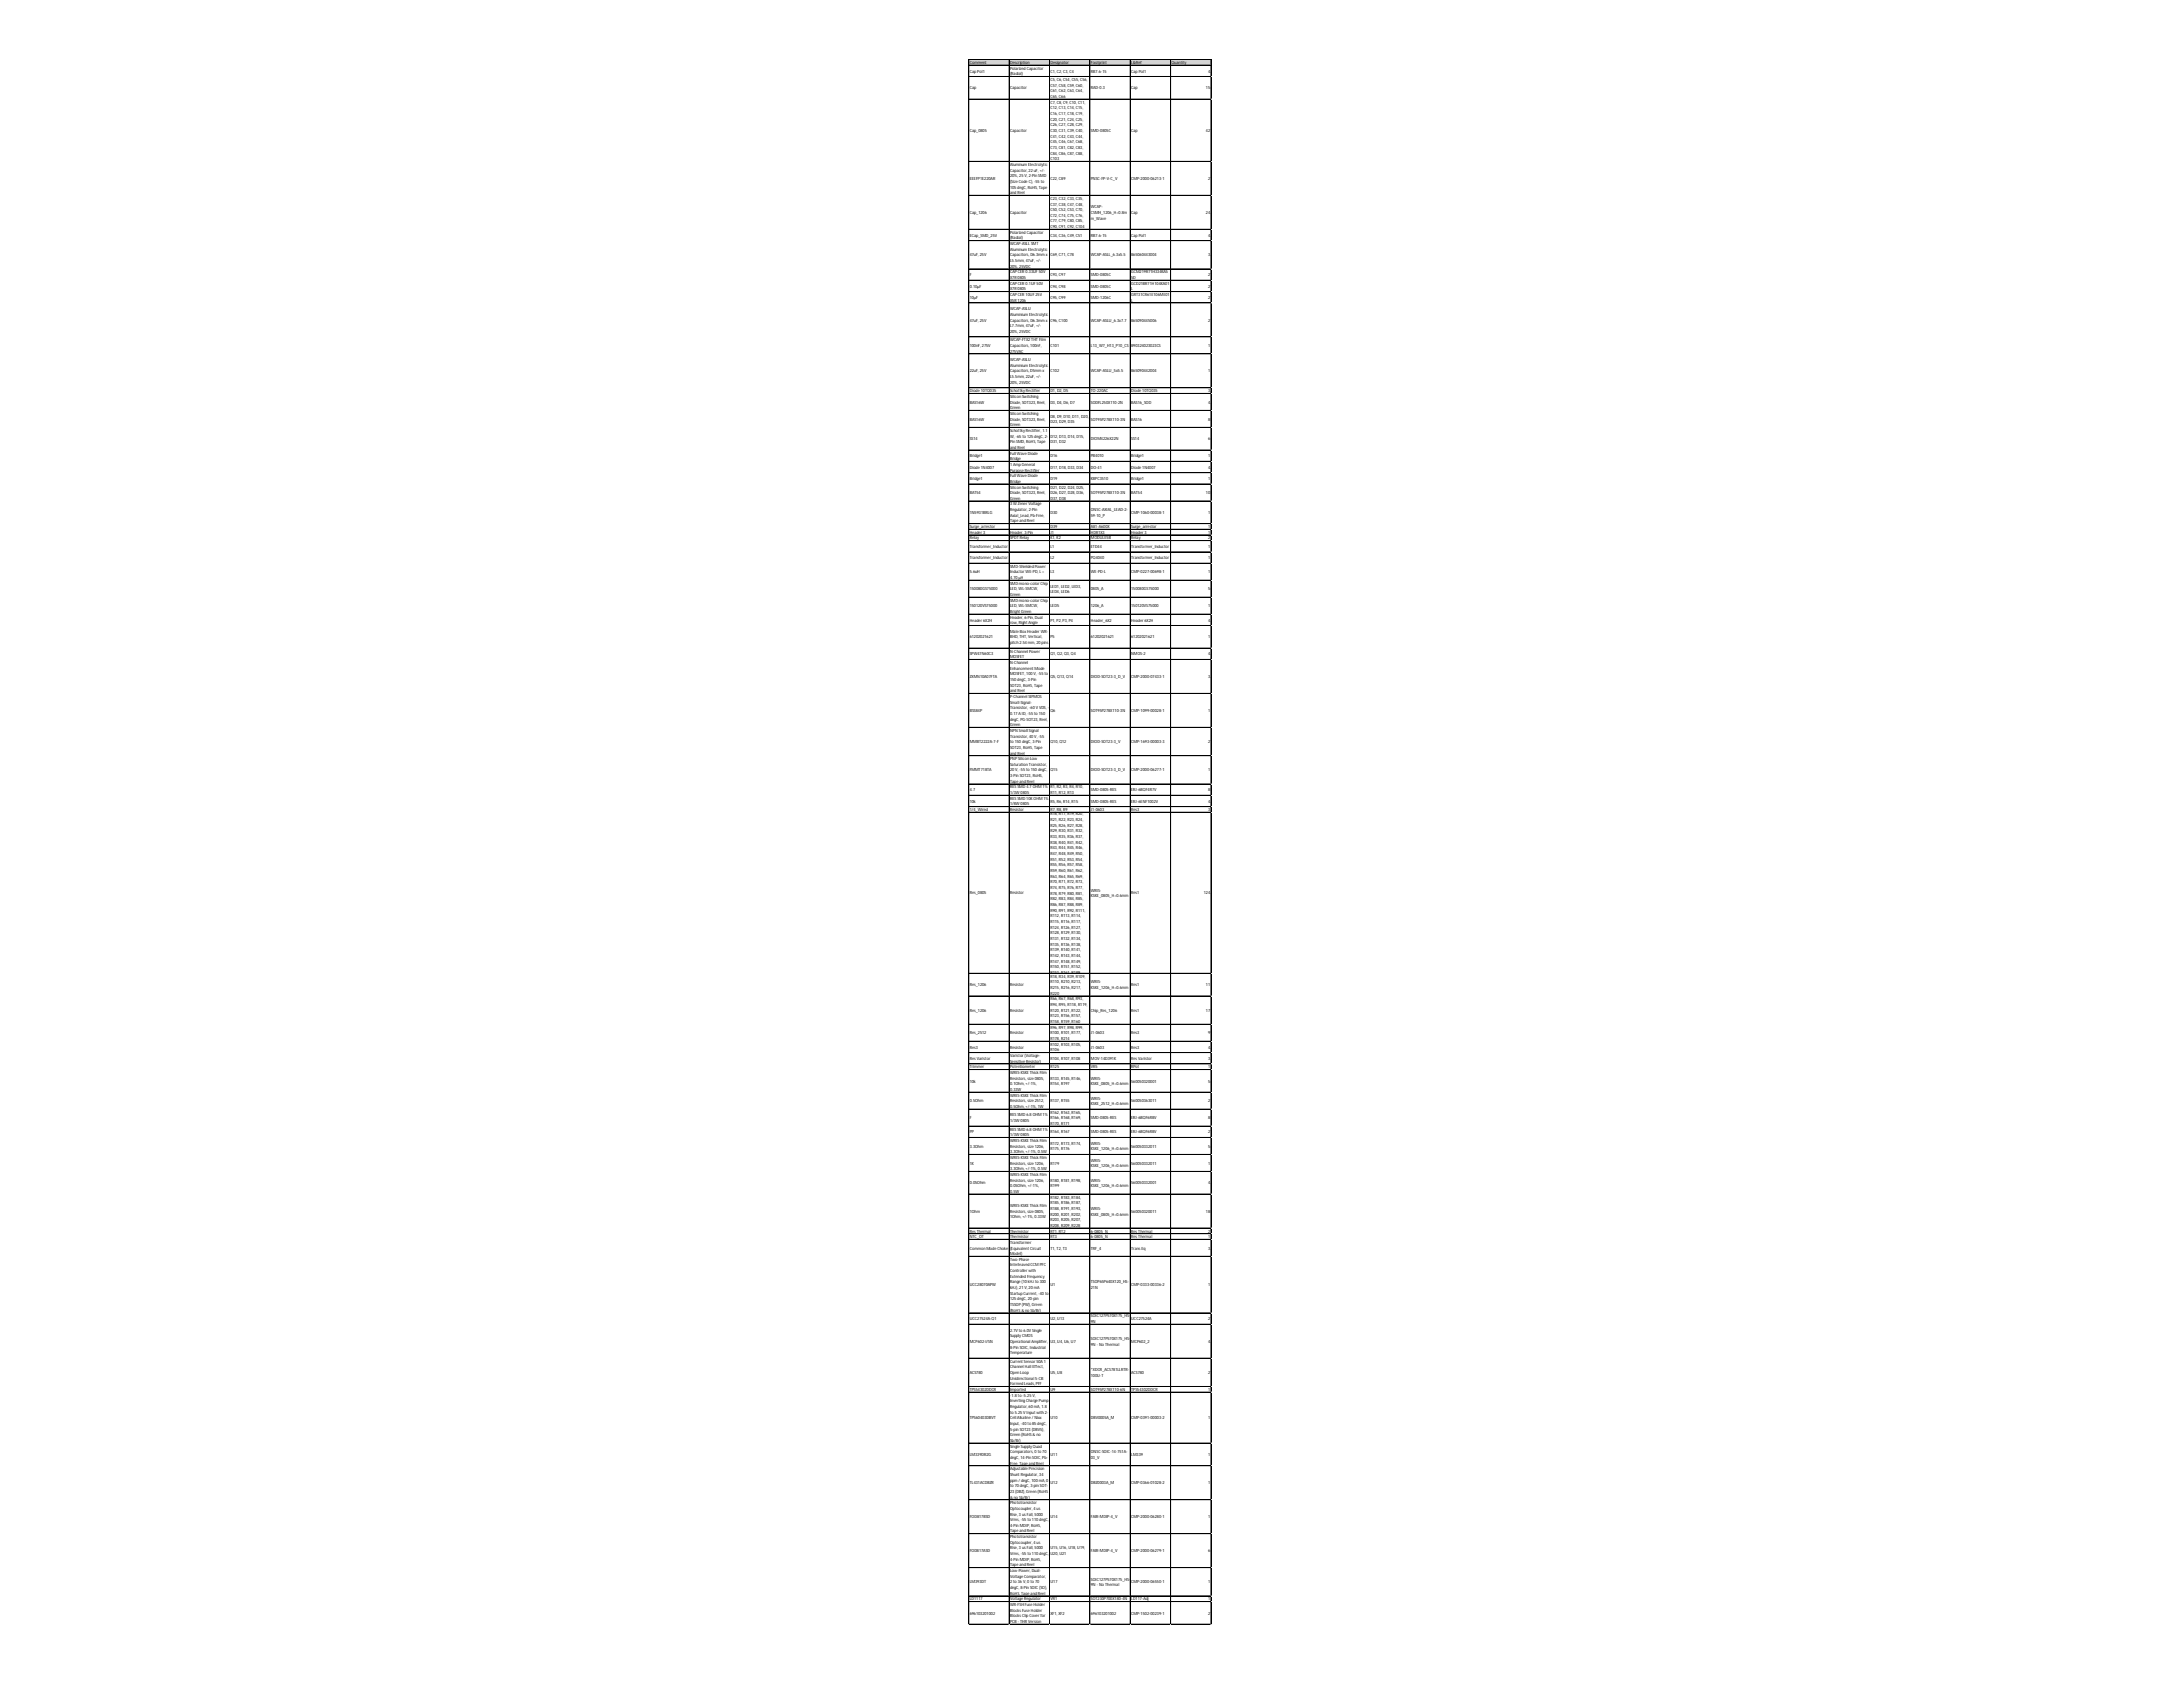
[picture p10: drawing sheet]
<svg xmlns="http://www.w3.org/2000/svg" width="279mm" height="216mm" viewBox="0 0 279 216" stroke-linecap="round" stroke-linejoin="round" font-family="sans-serif">
<defs><g id="words">
<g font-size=".5">
<text x="124.1" y="8.2">Comment</text>
<text x="124.1" y="9.3">Cap Pol1</text>
<text x="124.1" y="11.5">Cap</text>
<text x="129.3" y="8.2">Description</text>
<text x="129.3" y="8.9">Polarized Capacitor</text>
<text x="129.3" y="9.6">(Radial)</text>
<text x="129.3" y="11.5">Capacitor</text>
<text x="134.4" y="8.2">Designator</text>
<text x="134.4" y="9.3">C1, C2, C3, C4</text>
<text x="134.4" y="10.4">C5, C6, C54, C55, C56,</text>
<text x="134.4" y="11.1">C57, C58, C59, C60,</text>
<text x="134.4" y="11.8">C61, C62, C63, C64,</text>
<text x="139.6" y="8.2">Footprint</text>
<text x="139.6" y="9.3">RB7.6-15</text>
<text x="139.6" y="11.5">RAD-0.3</text>
<text x="144.8" y="8.2">LibRef</text>
<text x="144.8" y="9.3">Cap Pol1</text>
<text x="144.8" y="11.5">Cap</text>
<text x="149.9" y="8.2">Quantity</text>
<text x="154.4" y="11.5">15</text>
<text x="154.6" y="9.3">4</text>
<text x="124.1" y="16.9">Cap_0805</text>
<text x="129.3" y="16.9">Capacitor</text>
<text x="134.4" y="12.5">C65, C66</text>
<text x="134.4" y="13.3">C7, C8, C9, C10, C11,</text>
<text x="134.4" y="14">C12, C13, C14, C15,</text>
<text x="134.4" y="14.7">C16, C17, C18, C19,</text>
<text x="134.4" y="15.4">C20, C21, C24, C25,</text>
<text x="134.4" y="16.2">C26, C27, C28, C29,</text>
<text x="134.4" y="16.9">C30, C31, C39, C40,</text>
<text x="134.4" y="17.6">C41, C42, C43, C44,</text>
<text x="139.6" y="16.9">SMD-0805C</text>
<text x="144.8" y="16.9">Cap</text>
<text x="154.4" y="16.9">42</text>
<text x="124.1" y="23">EEEFP1E220AR</text>
<text x="129.3" y="21.2">Aluminum Electrolytic</text>
<text x="129.3" y="22">Capacitor, 22 uF, +/-</text>
<text x="129.3" y="22.7">20%, 25 V, 2-Pin SMD</text>
<text x="129.3" y="23.4">(Size Code C), -55 to</text>
<text x="134.4" y="18.3">C45, C46, C67, C68,</text>
<text x="134.4" y="19.1">C73, C81, C82, C83,</text>
<text x="134.4" y="19.8">C84, C86, C87, C88,</text>
<text x="134.4" y="20.5">C103</text>
<text x="134.4" y="23">C22, C89</text>
<text x="139.6" y="23">PNSC-FP-V-C_V</text>
<text x="144.8" y="23">CMP-2000-06213-1</text>
<text x="154.6" y="23">2</text>
<text x="124.1" y="27.4">Cap_1206</text>
<text x="129.3" y="24.1">105 degC, RoHS, Tape</text>
<text x="129.3" y="24.9">and Reel</text>
<text x="129.3" y="27.4">Capacitor</text>
<text x="129.3" y="29.9">Polarized Capacitor</text>
<text x="134.4" y="25.6">C23, C32, C33, C35,</text>
<text x="134.4" y="26.3">C37, C38, C47, C48,</text>
<text x="134.4" y="27">C50, C52, C53, C70,</text>
<text x="134.4" y="27.7">C72, C74, C75, C76,</text>
<text x="134.4" y="28.5">C77, C79, C80, C85,</text>
<text x="134.4" y="29.2">C90, C91, C92, C104</text>
<text x="139.6" y="26.7">WCAP-</text>
<text x="139.6" y="27.4">CSMH_1206_H=0.8m</text>
<text x="139.6" y="28.1">m_Wave</text>
<text x="144.8" y="27.4">Cap</text>
<text x="154.4" y="27.4">24</text>
<text x="124.1" y="30.3">ECap_SMD_25V</text>
<text x="124.1" y="32.8">47uF, 25V</text>
<text x="124.1" y="35.4">F</text>
<text x="129.3" y="30.6">(Radial)</text>
<text x="129.3" y="31.4">WCAP-ASLLSMT</text>
<text x="129.3" y="32.1">Aluminum Electrolytic</text>
<text x="129.3" y="32.8">Capacitors, D6.3mm x</text>
<text x="129.3" y="33.5">L5.5mm, 47uF, +/-</text>
<text x="129.3" y="34.3">20%, 25VDC</text>
<text x="129.3" y="35">CAPCER 0.33UF 50V</text>
<text x="129.3" y="35.7">X7R0805</text>
<text x="134.4" y="30.3">C34, C36, C49, C51</text>
<text x="134.4" y="32.8">C69, C71, C78</text>
<text x="134.4" y="35.4">C93, C97</text>
<text x="139.6" y="30.3">RB7.6-15</text>
<text x="139.6" y="32.8">WCAP-ASLL_6.3x5.5</text>
<text x="139.6" y="35.4">SMD-0805C</text>
<text x="144.8" y="30.3">Cap Pol1</text>
<text x="144.8" y="32.8">865060443004</text>
<text x="144.8" y="35">GCM219R71H334KA5</text>
<text x="144.8" y="35.7">5D</text>
<text x="154.6" y="30.3">4</text>
<text x="154.6" y="32.8">3</text>
<text x="154.6" y="35.4">2</text>
<text x="124.1" y="36.8">0.10µF</text>
<text x="124.1" y="38.3">10µF</text>
<text x="124.1" y="41.1">47uF, 25V</text>
<text x="129.3" y="36.4">CAPCER 0.1UF 50V</text>
<text x="129.3" y="37.2">X7R0805</text>
<text x="129.3" y="37.9">CAPCER 10UF 25V</text>
<text x="129.3" y="38.6">X5R1206</text>
<text x="129.3" y="39.7">WCAP-ASLU</text>
<text x="129.3" y="40.4">Aluminium Electrolytic</text>
<text x="129.3" y="41.1">Capacitors, D6.3mm x</text>
<text x="129.3" y="41.9">L7.7mm, 47uF, +/-</text>
<text x="134.4" y="36.8">C94, C98</text>
<text x="134.4" y="38.3">C95, C99</text>
<text x="134.4" y="41.1">C96, C100</text>
<text x="139.6" y="36.8">SMD-0805C</text>
<text x="139.6" y="38.3">SMD-1206C</text>
<text x="139.6" y="41.1">WCAP-ASLU_6.3x7.7</text>
<text x="144.8" y="36.4">GCD21BR71H104KA01</text>
<text x="144.8" y="37.2">L</text>
<text x="144.8" y="37.9">GRT31CR61E106ME01</text>
<text x="144.8" y="38.6">L</text>
<text x="144.8" y="41.1">865090445006</text>
<text x="154.6" y="36.8">2</text>
<text x="154.6" y="38.3">2</text>
<text x="154.6" y="41.1">2</text>
<text x="124.1" y="44.4">100nF, 275V</text>
<text x="124.1" y="47.7">22uF, 25V</text>
<text x="129.3" y="42.6">20%, 25VDC</text>
<text x="129.3" y="43.7">WCAP-FTX2 THT Film</text>
<text x="129.3" y="44.4">Capacitors, 100nF,</text>
<text x="129.3" y="45.1">275VAC</text>
<text x="129.3" y="46.2">WCAP-ASLU</text>
<text x="129.3" y="46.9">Aluminium Electrolytic</text>
<text x="129.3" y="47.7">Capacitors, D5mm x</text>
<text x="134.4" y="44.4">C101</text>
<text x="134.4" y="47.7">C102</text>
<text x="139.6" y="44.4">L13_W7_H13_P10_CS</text>
<text x="139.6" y="47.7">WCAP-ASLU_5x5.5</text>
<text x="144.8" y="44.4">890324023023CS</text>
<text x="144.8" y="47.7">865090442004</text>
<text x="154.6" y="44.4">1</text>
<text x="154.6" y="47.7">1</text>
<text x="124.1" y="50.2">Diode 10TQ035</text>
<text x="124.1" y="51.7">BAS16W</text>
<text x="124.1" y="53.8">BAS16W</text>
<text x="129.3" y="48.4">L5.5mm, 22uF, +/-</text>
<text x="129.3" y="49.1">20%, 25VDC</text>
<text x="129.3" y="50.2">Schottky Rectifier</text>
<text x="129.3" y="50.9">Silicon Switching</text>
<text x="129.3" y="51.7">Diode, SOT323, Reel,</text>
<text x="129.3" y="52.4">Green</text>
<text x="129.3" y="53.1">Silicon Switching</text>
<text x="129.3" y="53.8">Diode, SOT323, Reel,</text>
<text x="134.4" y="50.2">D1, D2, D5</text>
<text x="134.4" y="51.7">D3, D4, D6, D7</text>
<text x="134.4" y="53.5">D8, D9, D10, D11, D20,</text>
<text x="139.6" y="50.2">TO-220AC</text>
<text x="139.6" y="51.7">SODFL250X110-2N</text>
<text x="139.6" y="53.8">SOT95P278X110-3N</text>
<text x="144.8" y="50.2">Diode 10TQ035</text>
<text x="144.8" y="51.7">BAS16_SOD</text>
<text x="144.8" y="53.8">BAS16</text>
<text x="154.6" y="50.2">3</text>
<text x="154.6" y="51.7">4</text>
<text x="154.6" y="53.8">8</text>
<text x="124.1" y="56.4">SS14</text>
<text x="124.1" y="58.5">Bridge1</text>
<text x="124.1" y="60">Diode 1N4007</text>
<text x="129.3" y="54.5">Green</text>
<text x="129.3" y="55.3">Schottky Rectifier, 1.1</text>
<text x="129.3" y="56">W, -65 to 125 degC, 2-</text>
<text x="129.3" y="56.7">Pin SMD, RoHS, Tape</text>
<text x="129.3" y="57.4">and Reel</text>
<text x="129.3" y="58.2">Full Wave Diode</text>
<text x="129.3" y="58.9">Bridge</text>
<text x="129.3" y="59.6">1 Amp General</text>
<text x="134.4" y="54.2">D23, D29, D35</text>
<text x="134.4" y="56">D12, D13, D14, D15,</text>
<text x="134.4" y="56.7">D31, D32</text>
<text x="134.4" y="58.5">D16</text>
<text x="134.4" y="60">D17, D18, D33, D34</text>
<text x="139.6" y="56.4">DIOM4226X22N</text>
<text x="139.6" y="58.5">PB4010</text>
<text x="139.6" y="60">DO-41</text>
<text x="144.8" y="56.4">SS14</text>
<text x="144.8" y="58.5">Bridge1</text>
<text x="144.8" y="60">Diode 1N4007</text>
<text x="154.6" y="56.4">6</text>
<text x="154.6" y="58.5">1</text>
<text x="154.6" y="60">4</text>
<text x="124.1" y="61.4">Bridge1</text>
<text x="124.1" y="63.2">BAT54</text>
<text x="124.1" y="65.8">1N5931BRLG</text>
<text x="129.3" y="60.3">Purpose Rectifier</text>
<text x="129.3" y="61.1">Full Wave Diode</text>
<text x="129.3" y="61.8">Bridge</text>
<text x="129.3" y="62.5">Silicon Switching</text>
<text x="129.3" y="63.2">Diode, SOT323, Reel,</text>
<text x="129.3" y="64">Green</text>
<text x="129.3" y="64.7">3 W ZenerVoltage</text>
<text x="129.3" y="65.4">Regulator, 2-Pin</text>
<text x="134.4" y="61.4">D19</text>
<text x="134.4" y="62.5">D21, D22, D24, D25,</text>
<text x="134.4" y="63.2">D26, D27, D28, D36,</text>
<text x="134.4" y="64">D37, D38</text>
<text x="134.4" y="65.8">D30</text>
<text x="139.6" y="61.4">KBPC3510</text>
<text x="139.6" y="63.2">SOT95P278X110-3N</text>
<text x="139.6" y="65.4">ONSC-AXIAL_LEAD-2-</text>
<text x="144.8" y="61.4">Bridge1</text>
<text x="144.8" y="63.2">BAT54</text>
<text x="144.8" y="65.8">CMP-1060-00038-1</text>
<text x="154.4" y="63.2">10</text>
<text x="154.6" y="61.4">1</text>
<text x="154.6" y="65.8">1</text>
<text x="124.1" y="67.6">Surge_arrestor</text>
<text x="124.1" y="68.3">Header3</text>
<text x="124.1" y="69">Relay</text>
<text x="124.1" y="70.1">Transformer_Inductor</text>
<text x="124.1" y="71.6">Transformer_Inductor</text>
<text x="129.3" y="66.1">Axial_Lead, Pb-Free,</text>
<text x="129.3" y="66.9">Tape and Reel</text>
<text x="129.3" y="68.3">Header, 3-Pin</text>
<text x="129.3" y="69">SPDT Relay</text>
<text x="134.4" y="67.6">D39</text>
<text x="134.4" y="68.3">J1</text>
<text x="134.4" y="69">K1, K2</text>
<text x="134.4" y="70.1">L1</text>
<text x="134.4" y="71.6">L2</text>
<text x="139.6" y="66.1">59-10_P</text>
<text x="139.6" y="67.6">A81-A600X</text>
<text x="139.6" y="68.3">HDR1X3</text>
<text x="139.6" y="69">MODULE5B</text>
<text x="139.6" y="70.1">ETD44</text>
<text x="139.6" y="71.6">PQ4040</text>
<text x="144.8" y="67.6">Surge_arrestor</text>
<text x="144.8" y="68.3">Header3</text>
<text x="144.8" y="69">Relay</text>
<text x="144.8" y="70.1">Transformer_Inductor</text>
<text x="144.8" y="71.6">Transformer_Inductor</text>
<text x="154.6" y="67.6">1</text>
<text x="154.6" y="68.3">1</text>
<text x="154.6" y="69">2</text>
<text x="154.6" y="70.1">1</text>
<text x="154.6" y="71.6">1</text>
<text x="124.1" y="73.4">5.6uH</text>
<text x="124.1" y="75.6">150080GS75000</text>
<text x="124.1" y="77.7">150120VS75000</text>
<text x="129.3" y="72.7">SMD-Shielded Power</text>
<text x="129.3" y="73.4">InductorWE-PD, L=</text>
<text x="129.3" y="74.1">4.70µH</text>
<text x="129.3" y="74.8">SMD mono-colorChip</text>
<text x="129.3" y="75.6">LED, WL-SMCW,</text>
<text x="129.3" y="76.3">Green</text>
<text x="129.3" y="77">SMD mono-colorChip</text>
<text x="129.3" y="77.7">LED, WL-SMCW,</text>
<text x="134.4" y="73.4">L3</text>
<text x="134.4" y="75.2">LED1, LED2, LED3,</text>
<text x="134.4" y="75.9">LED4, LED6</text>
<text x="134.4" y="77.7">LED5</text>
<text x="139.6" y="73.4">WE-PD-L</text>
<text x="139.6" y="75.6">0805_A</text>
<text x="139.6" y="77.7">1206_A</text>
<text x="144.8" y="73.4">CMP-0227-00698-1</text>
<text x="144.8" y="75.6">150080GS75000</text>
<text x="144.8" y="77.7">150120VS75000</text>
<text x="154.6" y="73.4">1</text>
<text x="154.6" y="75.6">5</text>
<text x="154.6" y="77.7">1</text>
<text x="124.1" y="79.5">Header6X2H</text>
<text x="124.1" y="81.7">61202021621</text>
<text x="124.1" y="83.9">SPW47N60C3</text>
<text x="129.3" y="78.5">Bright Green</text>
<text x="129.3" y="79.2">Header, 6-Pin, Dual</text>
<text x="129.3" y="79.9">row, Right Angle</text>
<text x="129.3" y="81">Male BoxHeaderWR-</text>
<text x="129.3" y="81.7">BHD, THT, Vertical,</text>
<text x="129.3" y="82.4">pitch 2.54 mm, 20 pins</text>
<text x="129.3" y="83.5">N-Channel Power</text>
<text x="134.4" y="79.5">P1, P2, P3, P4</text>
<text x="134.4" y="81.7">P5</text>
<text x="134.4" y="83.9">Q1, Q2, Q3, Q4</text>
<text x="139.6" y="79.5">Header_6X2</text>
<text x="139.6" y="81.7">61202021621</text>
<text x="144.8" y="79.5">Header6X2H</text>
<text x="144.8" y="81.7">61202021621</text>
<text x="144.8" y="83.9">NMOS-2</text>
<text x="154.6" y="79.5">4</text>
<text x="154.6" y="81.7">1</text>
<text x="154.6" y="83.9">4</text>
<text x="124.1" y="86.8">ZXMN10A07FTA</text>
<text x="129.3" y="84.2">MOSFET</text>
<text x="129.3" y="85">N-Channel</text>
<text x="129.3" y="85.7">Enhancement Mode</text>
<text x="129.3" y="86.4">MOSFET, 100 V, -55 to</text>
<text x="129.3" y="87.1">150 degC, 3-Pin</text>
<text x="129.3" y="87.9">SOT23, RoHS, Tape</text>
<text x="129.3" y="88.6">and Reel</text>
<text x="129.3" y="89.3">P-Channel SIPMOS</text>
<text x="134.4" y="86.8">Q5, Q13, Q14</text>
<text x="139.6" y="86.8">DIOD-SOT23-3_D_V</text>
<text x="144.8" y="86.8">CMP-2000-07433-1</text>
<text x="154.6" y="86.8">3</text>
<text x="124.1" y="91.1">BSS84P</text>
<text x="124.1" y="95.1">MMBT2222A-7-F</text>
<text x="129.3" y="90">Small-Signal-</text>
<text x="129.3" y="90.8">Transistor, -60V VDS, -</text>
<text x="129.3" y="91.5">0.17 A ID, -55 to 150</text>
<text x="129.3" y="92.2">degC, PG-SOT23, Reel,</text>
<text x="129.3" y="92.9">Green</text>
<text x="129.3" y="93.7">NPN Small Signal</text>
<text x="129.3" y="94.4">Transistor, 40 V, -55</text>
<text x="129.3" y="95.1">to 150 degC, 3-Pin</text>
<text x="129.3" y="95.8">SOT23, RoHS, Tape</text>
<text x="134.4" y="91.1">Q6</text>
<text x="134.4" y="95.1">Q10, Q12</text>
<text x="139.6" y="91.1">SOT95P278X110-3N</text>
<text x="139.6" y="95.1">DIOD-SOT23-3_V</text>
<text x="144.8" y="91.1">CMP-1099-00028-1</text>
<text x="144.8" y="95.1">CMP-1693-00003-3</text>
<text x="154.6" y="91.1">1</text>
<text x="154.6" y="95.1">2</text>
<text x="124.1" y="98.7">FMMT718TA</text>
<text x="124.1" y="101.3">4.7</text>
<text x="129.3" y="96.6">and Reel</text>
<text x="129.3" y="97.3">PNPSilicon Low</text>
<text x="129.3" y="98">Saturation Transistor,</text>
<text x="129.3" y="98.7">20 V, -55 to 150 degC,</text>
<text x="129.3" y="99.5">3-Pin SOT23, RoHS,</text>
<text x="129.3" y="100.2">Tape and Reel</text>
<text x="129.3" y="100.9">RESSMD 4.7 OHM 1%</text>
<text x="129.3" y="101.6">1/3W 0805</text>
<text x="134.4" y="98.7">Q15</text>
<text x="134.4" y="100.9">R1, R2, R3, R4, R10,</text>
<text x="134.4" y="101.6">R11, R12, R13</text>
<text x="139.6" y="98.7">DIOD-SOT23-3_D_V</text>
<text x="139.6" y="101.3">SMD-0805-RES</text>
<text x="144.8" y="98.7">CMP-2000-06277-1</text>
<text x="144.8" y="101.3">ERJ-6BQF4R7V</text>
<text x="154.6" y="98.7">1</text>
<text x="154.6" y="101.3">8</text>
<text x="124.1" y="102.7">10k</text>
<text x="124.1" y="103.8">1/4_Wired</text>
<text x="129.3" y="102.4">RESSMD 10KOHM 1%</text>
<text x="129.3" y="103.1">1/8W 0805</text>
<text x="129.3" y="103.8">Resistor</text>
<text x="134.4" y="102.7">R5, R6, R14, R15</text>
<text x="134.4" y="103.8">R7, R8, R9</text>
<text x="134.4" y="104.3">R16, R17, R19, R20,</text>
<text x="134.4" y="105.1">R21, R22, R23, R24,</text>
<text x="134.4" y="105.8">R25, R26, R27, R28,</text>
<text x="134.4" y="106.5">R29, R30, R31, R32,</text>
<text x="134.4" y="107.2">R33, R35, R36, R37,</text>
<text x="134.4" y="108">R38, R40, R41, R42,</text>
<text x="139.6" y="102.7">SMD-0805-RES</text>
<text x="139.6" y="103.8">J1-0603</text>
<text x="144.8" y="102.7">ERJ-6ENF1002V</text>
<text x="144.8" y="103.8">Res3</text>
<text x="154.6" y="102.7">4</text>
<text x="154.6" y="103.8">3</text>
<text x="134.4" y="108.7">R43, R44, R45, R46,</text>
<text x="134.4" y="109.4">R47, R48, R49, R50,</text>
<text x="134.4" y="110.1">R51, R52, R53, R54,</text>
<text x="134.4" y="110.9">R55, R56, R57, R58,</text>
<text x="134.4" y="111.6">R59, R60, R61, R62,</text>
<text x="134.4" y="112.3">R63, R64, R65, R69,</text>
<text x="134.4" y="113">R70, R71, R72, R73,</text>
<text x="134.4" y="113.8">R74, R75, R76, R77,</text>
<text x="124.1" y="114.5">Res_0805</text>
<text x="129.3" y="114.5">Resistor</text>
<text x="134.4" y="114.5">R78, R79, R80, R81,</text>
<text x="134.4" y="115.2">R82, R83, R84, R85,</text>
<text x="134.4" y="115.9">R86, R87, R88, R89,</text>
<text x="134.4" y="116.7">R90, R91, R92, R111,</text>
<text x="134.4" y="117.4">R112, R113, R114,</text>
<text x="134.4" y="118.1">R115, R116, R117,</text>
<text x="134.4" y="118.8">R124, R126, R127,</text>
<text x="134.4" y="119.6">R128, R129, R130,</text>
<text x="139.6" y="114.1">WRIS-</text>
<text x="139.6" y="114.8">KSKE_0805_H=0.6mm</text>
<text x="144.8" y="114.5">Res1</text>
<text x="154.1" y="114.5">124</text>
<text x="134.4" y="120.3">R131, R132, R134,</text>
<text x="134.4" y="121">R135, R136, R138,</text>
<text x="134.4" y="121.7">R139, R140, R141,</text>
<text x="134.4" y="122.5">R142, R143, R144,</text>
<text x="134.4" y="123.2">R147, R148, R149,</text>
<text x="134.4" y="123.9">R150, R151, R152,</text>
<text x="134.4" y="124.6">R153, R161, R189,</text>
<text x="134.4" y="125.1">R18, R34, R39, R109,</text>
<text x="134.4" y="125.9">R110, R210, R213,</text>
<text x="139.6" y="125.9">WRIS-</text>
<text x="124.1" y="126.2">Res_1206</text>
<text x="124.1" y="129.5">Res_1206</text>
<text x="129.3" y="126.2">Resistor</text>
<text x="129.3" y="129.5">Resistor</text>
<text x="134.4" y="126.6">R215, R216, R217,</text>
<text x="134.4" y="127.3">R220</text>
<text x="134.4" y="128">R66, R67, R68, R93,</text>
<text x="134.4" y="128.8">R94, R95, R118, R119,</text>
<text x="134.4" y="129.5">R120, R121, R122,</text>
<text x="134.4" y="130.2">R123, R156, R157,</text>
<text x="134.4" y="130.9">R158, R159, R160</text>
<text x="134.4" y="131.7">R96, R97, R98, R99,</text>
<text x="139.6" y="126.6">KSKE_1206_H=0.6mm</text>
<text x="139.6" y="129.5">Chip_Res_1206</text>
<text x="144.8" y="126.2">Res1</text>
<text x="144.8" y="129.5">Res1</text>
<text x="154.4" y="126.2">11</text>
<text x="154.4" y="129.5">17</text>
<text x="124.1" y="132.4">Res_2512</text>
<text x="124.1" y="134.2">Res3</text>
<text x="124.1" y="135.6">Res Varistor</text>
<text x="124.1" y="136.7">Trimmer</text>
<text x="129.3" y="132.4">Resistor</text>
<text x="129.3" y="134.2">Resistor</text>
<text x="129.3" y="135.3">Varistor(Voltage-</text>
<text x="129.3" y="136">Sensitive Resistor)</text>
<text x="129.3" y="136.7">Potentiometer</text>
<text x="129.3" y="137.5">WRIS-KSKE ThickFilm</text>
<text x="134.4" y="132.4">R100, R101, R177,</text>
<text x="134.4" y="133.1">R178, R214</text>
<text x="134.4" y="133.8">R102, R103, R105,</text>
<text x="134.4" y="134.6">R106</text>
<text x="134.4" y="135.6">R104, R107, R108</text>
<text x="134.4" y="136.7">R125</text>
<text x="139.6" y="132.4">J1-0603</text>
<text x="139.6" y="134.2">J1-0603</text>
<text x="139.6" y="135.6">MOV-14D391K</text>
<text x="139.6" y="136.7">VR5</text>
<text x="144.8" y="132.4">Res3</text>
<text x="144.8" y="134.2">Res3</text>
<text x="144.8" y="135.6">Res Varistor</text>
<text x="144.8" y="136.7">RPot</text>
<text x="154.6" y="132.4">9</text>
<text x="154.6" y="134.2">4</text>
<text x="154.6" y="135.6">3</text>
<text x="154.6" y="136.7">1</text>
<text x="124.1" y="138.5">10k</text>
<text x="124.1" y="141.1">0.5Ohm</text>
<text x="124.1" y="143.3">F</text>
<text x="129.3" y="138.2">Resistors, size 0805,</text>
<text x="129.3" y="138.9">0.1Ohm, +/-1%,</text>
<text x="129.3" y="139.6">0.33W</text>
<text x="129.3" y="140.4">WRIS-KSKE ThickFilm</text>
<text x="129.3" y="141.1">Resistors, size 2512,</text>
<text x="129.3" y="141.8">0.5Ohm, +/-1%, 1W</text>
<text x="129.3" y="142.9">RESSMD 6.8 OHM 1%</text>
<text x="129.3" y="143.6">1/3W 0805</text>
<text x="134.4" y="138.2">R133, R145, R146,</text>
<text x="134.4" y="138.9">R154, R197</text>
<text x="134.4" y="141.1">R137, R155</text>
<text x="134.4" y="142.5">R162, R163, R165,</text>
<text x="134.4" y="143.3">R166, R168, R169,</text>
<text x="134.4" y="144">R170, R171</text>
<text x="139.6" y="138.2">WRIS-</text>
<text x="139.6" y="138.9">KSKE_0805_H=0.6mm</text>
<text x="139.6" y="140.7">WRIS-</text>
<text x="139.6" y="141.4">KSKE_2512_H=0.6mm</text>
<text x="139.6" y="143.3">SMD-0805-RES</text>
<text x="144.8" y="138.5">560050320001</text>
<text x="144.8" y="141.1">560050363011</text>
<text x="144.8" y="143.3">ERJ-6BQF6R8V</text>
<text x="154.6" y="138.5">5</text>
<text x="154.6" y="141.1">2</text>
<text x="154.6" y="143.3">8</text>
<text x="124.1" y="145.1">PP</text>
<text x="124.1" y="146.9">3.3Ohm</text>
<text x="124.1" y="149">1K</text>
<text x="129.3" y="144.7">RESSMD 6.8 OHM 1%</text>
<text x="129.3" y="145.4">1/3W 0805</text>
<text x="129.3" y="146.1">WRIS-KSKE ThickFilm</text>
<text x="129.3" y="146.9">Resistors, size 1206,</text>
<text x="129.3" y="147.6">3.3Ohm, +/-1%, 0.5W</text>
<text x="129.3" y="148.3">WRIS-KSKE ThickFilm</text>
<text x="129.3" y="149">Resistors, size 1206,</text>
<text x="129.3" y="149.8">3.3Ohm, +/-1%, 0.5W</text>
<text x="134.4" y="145.1">R164, R167</text>
<text x="134.4" y="146.5">R172, R173, R174,</text>
<text x="134.4" y="147.2">R175, R176</text>
<text x="134.4" y="149">R179</text>
<text x="139.6" y="145.1">SMD-0805-RES</text>
<text x="139.6" y="146.5">WRIS-</text>
<text x="139.6" y="147.2">KSKE_1206_H=0.6mm</text>
<text x="139.6" y="148.7">WRIS-</text>
<text x="139.6" y="149.4">KSKE_1206_H=0.6mm</text>
<text x="144.8" y="145.1">ERJ-6BQF6R8V</text>
<text x="144.8" y="146.9">560050332011</text>
<text x="144.8" y="149">560050332011</text>
<text x="154.6" y="145.1">2</text>
<text x="154.6" y="146.9">5</text>
<text x="154.6" y="149">1</text>
<text x="124.1" y="151.6">0.05Ohm</text>
<text x="124.1" y="155.2">1Ohm</text>
<text x="129.3" y="150.5">WRIS-KSKE ThickFilm</text>
<text x="129.3" y="151.2">Resistors, size 1206,</text>
<text x="129.3" y="151.9">0.05Ohm, +/-1%,</text>
<text x="129.3" y="152.7">0.5W</text>
<text x="129.3" y="154.5">WRIS-KSKE ThickFilm</text>
<text x="129.3" y="155.2">Resistors, size 0805,</text>
<text x="129.3" y="155.9">1Ohm, +/-1%, 0.33W</text>
<text x="134.4" y="151.2">R180, R181, R198,</text>
<text x="134.4" y="151.9">R199</text>
<text x="134.4" y="153.4">R182, R183, R184,</text>
<text x="134.4" y="154.1">R185, R186, R187,</text>
<text x="134.4" y="154.8">R188, R191, R193,</text>
<text x="134.4" y="155.6">R200, R201, R202,</text>
<text x="139.6" y="151.2">WRIS-</text>
<text x="139.6" y="151.9">KSKE_1206_H=0.6mm</text>
<text x="139.6" y="154.8">WRIS-</text>
<text x="139.6" y="155.6">KSKE_0805_H=0.6mm</text>
<text x="144.8" y="151.6">560050332001</text>
<text x="144.8" y="155.2">560050320011</text>
<text x="154.4" y="155.2">18</text>
<text x="154.6" y="151.6">4</text>
<text x="124.1" y="157.7">Res Thermal</text>
<text x="124.1" y="158.5">NTC_OT</text>
<text x="124.1" y="159.9">Common Mode Choke</text>
<text x="129.3" y="157.7">Thermistor</text>
<text x="129.3" y="158.5">Thermistor</text>
<text x="129.3" y="159.2">Transformer</text>
<text x="129.3" y="159.9">(Equivalent Circuit</text>
<text x="129.3" y="160.6">Model)</text>
<text x="129.3" y="161.4">Two-Phase</text>
<text x="134.4" y="156.3">R203, R205, R207,</text>
<text x="134.4" y="157">R208, R209, R228</text>
<text x="134.4" y="157.7">RT1, RT2</text>
<text x="134.4" y="158.5">RT3</text>
<text x="134.4" y="159.9">T1, T2, T3</text>
<text x="139.6" y="157.7">6-0805_N</text>
<text x="139.6" y="158.5">6-0805_N</text>
<text x="139.6" y="159.9">TRF_4</text>
<text x="144.8" y="157.7">Res Thermal</text>
<text x="144.8" y="158.5">Res Thermal</text>
<text x="144.8" y="159.9">Trans Eq</text>
<text x="154.6" y="157.7">2</text>
<text x="154.6" y="158.5">1</text>
<text x="154.6" y="159.9">3</text>
<text x="124.1" y="164.6">UCC28070APW</text>
<text x="129.3" y="162.1">Interleaved CCMPFC</text>
<text x="129.3" y="162.8">Controllerwith</text>
<text x="129.3" y="163.5">Extended Frequency</text>
<text x="129.3" y="164.3">Range (10 kHz to 300</text>
<text x="129.3" y="165">kHz), 21 V, 20 mA</text>
<text x="129.3" y="165.7">Startup Current, -40 to</text>
<text x="129.3" y="166.4">125 degC, 20-pin</text>
<text x="129.3" y="167.2">TSSOP(PW), Green</text>
<text x="129.3" y="167.9">(RoHS&amp; no Sb/Br)</text>
<text x="134.4" y="164.6">U1</text>
<text x="139.6" y="164.3">TSOP65P640X120_HS-</text>
<text x="139.6" y="165">21N</text>
<text x="144.8" y="164.6">CMP-0333-00336-2</text>
<text x="154.6" y="164.6">1</text>
<text x="124.1" y="169">UCC27524A-Q1</text>
<text x="124.1" y="171.9">MCP602-I/SN</text>
<text x="129.3" y="170.4">2.7V to 6.0V Single</text>
<text x="129.3" y="171.1">Supply CMOS</text>
<text x="129.3" y="171.9">Operational Amplifier,</text>
<text x="129.3" y="172.6">8-Pin SOIC, Industrial</text>
<text x="129.3" y="173.3">Temperature</text>
<text x="134.4" y="169">U2, U13</text>
<text x="134.4" y="171.9">U3, U4, U6, U7</text>
<text x="139.6" y="168.6">SOIC127P570X175_HS-</text>
<text x="139.6" y="169.3">9N</text>
<text x="139.6" y="171.5">SOIC127P570X175_HS-</text>
<text x="139.6" y="172.2">9N - No Thermal</text>
<text x="144.8" y="169">UCC27524A</text>
<text x="144.8" y="171.9">MCP602_2</text>
<text x="154.6" y="169">2</text>
<text x="154.6" y="171.9">4</text>
<text x="124.1" y="175.8">ACS780</text>
<text x="124.1" y="178">TPS54302DDCR</text>
<text x="129.3" y="174.4">Current Sensor50A 1</text>
<text x="129.3" y="175.1">Channel Hall Effect,</text>
<text x="129.3" y="175.8">Open Loop</text>
<text x="129.3" y="176.6">Unidirectional 5-CB</text>
<text x="129.3" y="177.3">Formed Leads, PFF</text>
<text x="129.3" y="178">Imported</text>
<text x="129.3" y="178.7">-1.8 to -5.25 V,</text>
<text x="129.3" y="179.5">InvertingCharge Pump</text>
<text x="134.4" y="175.8">U5, U8</text>
<text x="134.4" y="178">U9</text>
<text x="139.6" y="175.5">*XDCR_ACS781LLRTR-</text>
<text x="139.6" y="176.2">100U-T</text>
<text x="139.6" y="178">SOT95P278X110-6N</text>
<text x="144.8" y="175.8">ACS780</text>
<text x="144.8" y="178">TPS54302DDCR</text>
<text x="154.6" y="175.8">2</text>
<text x="154.6" y="178">1</text>
<text x="124.1" y="181.6">TPS60403DBVT</text>
<text x="129.3" y="180.2">Regulator, 60 mA, 1.8</text>
<text x="129.3" y="180.9">to 5.25 V Input with 2-</text>
<text x="129.3" y="181.6">Cell Alkaline / Nixx</text>
<text x="129.3" y="182.4">Input, -40 to 85 degC,</text>
<text x="129.3" y="183.1">5-pin SOT23 (DBV5),</text>
<text x="129.3" y="183.8">Green (RoHS&amp; no</text>
<text x="129.3" y="184.5">Sb/Br)</text>
<text x="129.3" y="185.3">Single Supply Quad</text>
<text x="129.3" y="186">Comparators, 0 to 70</text>
<text x="134.4" y="181.6">U10</text>
<text x="139.6" y="181.6">DBV0005A_M</text>
<text x="139.6" y="186">ONSC-SOIC-14-751A-</text>
<text x="144.8" y="181.6">CMP-0391-00003-2</text>
<text x="154.6" y="181.6">1</text>
<text x="124.1" y="186.3">LM339DR2G</text>
<text x="124.1" y="190">TL431ACDBZR</text>
<text x="129.3" y="186.7">degC, 14-Pin SOIC, Pb-</text>
<text x="129.3" y="187.4">Free, Tape and Reel</text>
<text x="129.3" y="188.2">Adjustable Precision</text>
<text x="129.3" y="188.9">Shunt Regulator, 34</text>
<text x="129.3" y="189.6">ppm / degC, 100 mA, 0</text>
<text x="129.3" y="190.3">to 70 degC, 3-pin SOT-</text>
<text x="129.3" y="191.1">23 (DBZ), Green (RoHS</text>
<text x="129.3" y="191.8">&amp; no Sb/Br)</text>
<text x="134.4" y="186.3">U11</text>
<text x="134.4" y="190">U12</text>
<text x="139.6" y="186.7">03_V</text>
<text x="139.6" y="190">DBZ0003A_M</text>
<text x="144.8" y="186.3">LM339</text>
<text x="144.8" y="190">CMP-0366-01028-2</text>
<text x="154.6" y="186.3">1</text>
<text x="154.6" y="190">1</text>
<text x="124.1" y="194.3">FOD817BSD</text>
<text x="129.3" y="192.5">Phototransistor</text>
<text x="129.3" y="193.2">Optocoupler, 4 us</text>
<text x="129.3" y="194">Rise, 3 us Fall, 5000</text>
<text x="129.3" y="194.7">Vrms, -55 to 110 degC,</text>
<text x="129.3" y="195.4">4-Pin MDIP, RoHS,</text>
<text x="129.3" y="196.1">Tape and Reel</text>
<text x="129.3" y="196.9">Phototransistor</text>
<text x="129.3" y="197.6">Optocoupler, 4 us</text>
<text x="134.4" y="194.3">U14</text>
<text x="139.6" y="194.3">FAIR-MDIP-4_V</text>
<text x="144.8" y="194.3">CMP-2000-06280-1</text>
<text x="154.6" y="194.3">1</text>
<text x="124.1" y="198.7">FOD817ASD</text>
<text x="124.1" y="202.6">LM393DT</text>
<text x="129.3" y="198.3">Rise, 3 us Fall, 5000</text>
<text x="129.3" y="199">Vrms, -55 to 110 degC,</text>
<text x="129.3" y="199.7">4-Pin MDIP, RoHS,</text>
<text x="129.3" y="200.5">Tape and Reel</text>
<text x="129.3" y="201.2">Low-Power, Dual-</text>
<text x="129.3" y="201.9">Voltage Comparator,</text>
<text x="129.3" y="202.6">2 to 36 V, 0 to 70</text>
<text x="129.3" y="203.4">degC, 8-Pin SOIC(SO),</text>
<text x="134.4" y="198.3">U15, U16, U18, U19,</text>
<text x="134.4" y="199">U20, U21</text>
<text x="134.4" y="202.6">U17</text>
<text x="139.6" y="198.7">FAIR-MDIP-4_V</text>
<text x="139.6" y="202.3">SOIC127P570X175_HS-</text>
<text x="139.6" y="203">9N - No Thermal</text>
<text x="144.8" y="198.7">CMP-2000-06279-1</text>
<text x="144.8" y="202.6">CMP-2000-06550-1</text>
<text x="154.6" y="198.7">6</text>
<text x="154.6" y="202.6">1</text>
<text x="124.1" y="204.8">LD1117</text>
<text x="124.1" y="206.6">696103201002</text>
<text x="129.3" y="204.1">RoHS, Tape and Reel</text>
<text x="129.3" y="204.8">Voltage Regulator</text>
<text x="129.3" y="205.5">WR-FSH Fuse Holder</text>
<text x="129.3" y="206.3">Blocks Fuse Holder</text>
<text x="129.3" y="207">Blocks Clip Cover for</text>
<text x="129.3" y="207.7">PCB - THR Version</text>
<text x="134.4" y="204.8">VR1</text>
<text x="134.4" y="206.6">XF1, XF2</text>
<text x="139.6" y="204.8">SOT230P700X180-4N</text>
<text x="139.6" y="206.6">696103201002</text>
<text x="144.8" y="204.8">LD117-Adj</text>
<text x="144.8" y="206.6">CMP-1502-00239-1</text>
<text x="154.6" y="204.8">1</text>
<text x="154.6" y="206.6">2</text>
</g>
</g></defs>
<path d="M124 7.6h31.1v.8h-31.1z" fill="#d3d3d3"/>
<g fill="none" stroke="#000" stroke-width=".13">
<path d="M124 7.6v200.3M124 12.7h31M129.2 7.6v200.3M134.3 7.6v200.3M139.5 7.6v200.3M144.7 7.6v200.3M149.8 7.6v200.3M155 7.6v200.3M155 7.6h-31v200.3h31M155 8.3l-31 .1M155 9.8h-31M124 20.7h31"/>
<path d="M124 25h31M124 29.3h31M124 29.4h31M124 30.8h31M124 37.3h31M124 38.8h31M155 34.4h-31M155 35.9h-31M124 43.1h31M124 45.3h31M124 54.7h31M124 59h31"/>
<path d="M124 59.1h31M155 49.6h-31M155 50.4h-31M155 52.5h-31M155 57.6h-31M124 67h31M124 69.2h31M124 70.6h31M124 78.6h31M155 60.5h-31M155 61.9l-31 .1M155 64.1h-31"/>
<path d="M155 67.7h-31M155 68.5h-31M155 72.1h-31M155 74.3h-31M155 76.4h-31M124 82.9h31M124 83h31M124 88.7h31M124 88.8h31M124 93.1h31M124 96.7h31M155 80l-31 .1"/>
<path d="M155 84.4h-31M124 103.2h31M155 100.3h-31M155 101.8h-31M155 104h-31M124 136.2h31M124 139.8h31M155 124.6h-31M155 127.5h-31M155 131.1h-31M155 133.3h-31M155 134.7h-31"/>
<path d="M155 136.9h-31M124 141.9h31M124 142h31M124 144.1h31M124 145.6h31M124 147.7h31M124 147.8h31M124 149.9h31M124 157.9h31M155 152.8h-31M155 157.2h-31M155 158.6h-31"/>
<path d="M124 168h31M124 169.5h31M124 173.8h31M124 177.4h31M124 177.5h31M124 178.2h31M155 160.8h-31M124 187.6h31M124 191.9h31M124 196.3h31M155 184.7h-31M124 204.2h31"/>
<path d="M124 204.3h31M124 207.9h31M155 200.6h-31M155 205h-31"/>
</g>
<path d="M124 207.9h.1" fill="none" stroke="#d4d4d4" stroke-width=".13"/>
<path d="M129.2 207.9h.1" fill="none" stroke="#d4d4d4" stroke-width=".13"/>
<path d="M134.3 207.9h.1" fill="none" stroke="#d4d4d4" stroke-width=".13"/>
<path d="M139.5 207.9h.1" fill="none" stroke="#d4d4d4" stroke-width=".13"/>
<path d="M144.7 207.9h.1" fill="none" stroke="#d4d4d4" stroke-width=".13"/>
<path d="M149.8 207.9h.1" fill="none" stroke="#d4d4d4" stroke-width=".13"/>
<path d="M155 207.9h.1" fill="none" stroke="#d4d4d4" stroke-width=".13"/>
<path d="M155 9.8h.1" fill="none" stroke="#d4d4d4" stroke-width=".13"/>
<path d="M155 12.7h.1" fill="none" stroke="#d4d4d4" stroke-width=".13"/>
<path d="M155 20.7h.1" fill="none" stroke="#d4d4d4" stroke-width=".13"/>
<path d="M155 25h.1" fill="none" stroke="#d4d4d4" stroke-width=".13"/>
<path d="M155 29.3h.1" fill="none" stroke="#d4d4d4" stroke-width=".13"/>
<path d="M155 30.8h.1" fill="none" stroke="#d4d4d4" stroke-width=".13"/>
<path d="M155 34.4h.1" fill="none" stroke="#d4d4d4" stroke-width=".13"/>
<path d="M155 35.9h.1" fill="none" stroke="#d4d4d4" stroke-width=".13"/>
<path d="M155 37.3h.1" fill="none" stroke="#d4d4d4" stroke-width=".13"/>
<path d="M155 38.8h.1" fill="none" stroke="#d4d4d4" stroke-width=".13"/>
<path d="M155 43.1h.1" fill="none" stroke="#d4d4d4" stroke-width=".13"/>
<path d="M155 45.3h.1" fill="none" stroke="#d4d4d4" stroke-width=".13"/>
<path d="M155 49.6h.1" fill="none" stroke="#d4d4d4" stroke-width=".13"/>
<path d="M155 50.4h.1" fill="none" stroke="#d4d4d4" stroke-width=".13"/>
<path d="M155 52.5h.1" fill="none" stroke="#d4d4d4" stroke-width=".13"/>
<path d="M155 54.7h.1" fill="none" stroke="#d4d4d4" stroke-width=".13"/>
<path d="M155 57.6h.1" fill="none" stroke="#d4d4d4" stroke-width=".13"/>
<path d="M155 59h.1" fill="none" stroke="#d4d4d4" stroke-width=".13"/>
<path d="M155 60.5h.1" fill="none" stroke="#d4d4d4" stroke-width=".13"/>
<path d="M155 61.9h.1" fill="none" stroke="#d4d4d4" stroke-width=".13"/>
<path d="M155 64.1h.1" fill="none" stroke="#d4d4d4" stroke-width=".13"/>
<path d="M155 67h.1" fill="none" stroke="#d4d4d4" stroke-width=".13"/>
<path d="M155 67.7h.1" fill="none" stroke="#d4d4d4" stroke-width=".13"/>
<path d="M155 68.5h.1" fill="none" stroke="#d4d4d4" stroke-width=".13"/>
<path d="M155 69.2h.1" fill="none" stroke="#d4d4d4" stroke-width=".13"/>
<path d="M155 70.6h.1" fill="none" stroke="#d4d4d4" stroke-width=".13"/>
<path d="M155 72.1h.1" fill="none" stroke="#d4d4d4" stroke-width=".13"/>
<path d="M155 74.3h.1" fill="none" stroke="#d4d4d4" stroke-width=".13"/>
<path d="M155 76.4h.1" fill="none" stroke="#d4d4d4" stroke-width=".13"/>
<path d="M155 78.6h.1" fill="none" stroke="#d4d4d4" stroke-width=".13"/>
<path d="M155 80h.1" fill="none" stroke="#d4d4d4" stroke-width=".13"/>
<path d="M155 82.9h.1" fill="none" stroke="#d4d4d4" stroke-width=".13"/>
<path d="M155 84.4h.1" fill="none" stroke="#d4d4d4" stroke-width=".13"/>
<path d="M155 88.7h.1" fill="none" stroke="#d4d4d4" stroke-width=".13"/>
<path d="M155 93.1h.1" fill="none" stroke="#d4d4d4" stroke-width=".13"/>
<path d="M155 96.7h.1" fill="none" stroke="#d4d4d4" stroke-width=".13"/>
<path d="M155 100.3h.1" fill="none" stroke="#d4d4d4" stroke-width=".13"/>
<path d="M155 101.8h.1" fill="none" stroke="#d4d4d4" stroke-width=".13"/>
<path d="M155 103.2h.1" fill="none" stroke="#d4d4d4" stroke-width=".13"/>
<path d="M155 104h.1" fill="none" stroke="#d4d4d4" stroke-width=".13"/>
<path d="M155 124.6h.1" fill="none" stroke="#d4d4d4" stroke-width=".13"/>
<path d="M155 127.5h.1" fill="none" stroke="#d4d4d4" stroke-width=".13"/>
<path d="M155 131.1h.1" fill="none" stroke="#d4d4d4" stroke-width=".13"/>
<path d="M155 133.3h.1" fill="none" stroke="#d4d4d4" stroke-width=".13"/>
<path d="M155 134.7h.1" fill="none" stroke="#d4d4d4" stroke-width=".13"/>
<path d="M155 136.2h.1" fill="none" stroke="#d4d4d4" stroke-width=".13"/>
<path d="M155 136.9h.1" fill="none" stroke="#d4d4d4" stroke-width=".13"/>
<path d="M155 139.8h.1" fill="none" stroke="#d4d4d4" stroke-width=".13"/>
<path d="M155 141.9h.1" fill="none" stroke="#d4d4d4" stroke-width=".13"/>
<path d="M155 144.1h.1" fill="none" stroke="#d4d4d4" stroke-width=".13"/>
<path d="M155 145.6h.1" fill="none" stroke="#d4d4d4" stroke-width=".13"/>
<path d="M155 147.7h.1" fill="none" stroke="#d4d4d4" stroke-width=".13"/>
<path d="M155 149.9h.1" fill="none" stroke="#d4d4d4" stroke-width=".13"/>
<path d="M155 152.8h.1" fill="none" stroke="#d4d4d4" stroke-width=".13"/>
<path d="M155 157.2h.1" fill="none" stroke="#d4d4d4" stroke-width=".13"/>
<path d="M155 157.9h.1" fill="none" stroke="#d4d4d4" stroke-width=".13"/>
<path d="M155 158.6h.1" fill="none" stroke="#d4d4d4" stroke-width=".13"/>
<path d="M155 160.8h.1" fill="none" stroke="#d4d4d4" stroke-width=".13"/>
<path d="M155 168h.1" fill="none" stroke="#d4d4d4" stroke-width=".13"/>
<path d="M155 169.5h.1" fill="none" stroke="#d4d4d4" stroke-width=".13"/>
<path d="M155 173.8h.1" fill="none" stroke="#d4d4d4" stroke-width=".13"/>
<path d="M155 177.4h.1" fill="none" stroke="#d4d4d4" stroke-width=".13"/>
<path d="M155 178.2h.1" fill="none" stroke="#d4d4d4" stroke-width=".13"/>
<path d="M155 184.7h.1" fill="none" stroke="#d4d4d4" stroke-width=".13"/>
<path d="M155 187.6h.1" fill="none" stroke="#d4d4d4" stroke-width=".13"/>
<path d="M155 191.9h.1" fill="none" stroke="#d4d4d4" stroke-width=".13"/>
<path d="M155 196.3h.1" fill="none" stroke="#d4d4d4" stroke-width=".13"/>
<path d="M155 200.6h.1" fill="none" stroke="#d4d4d4" stroke-width=".13"/>
<path d="M155 204.2h.1" fill="none" stroke="#d4d4d4" stroke-width=".13"/>
<path d="M155 205h.1" fill="none" stroke="#d4d4d4" stroke-width=".13"/>
<path d="M155 207.9h.1" fill="none" stroke="#d4d4d4" stroke-width=".13"/>
<use href="#words"/>
</svg>
